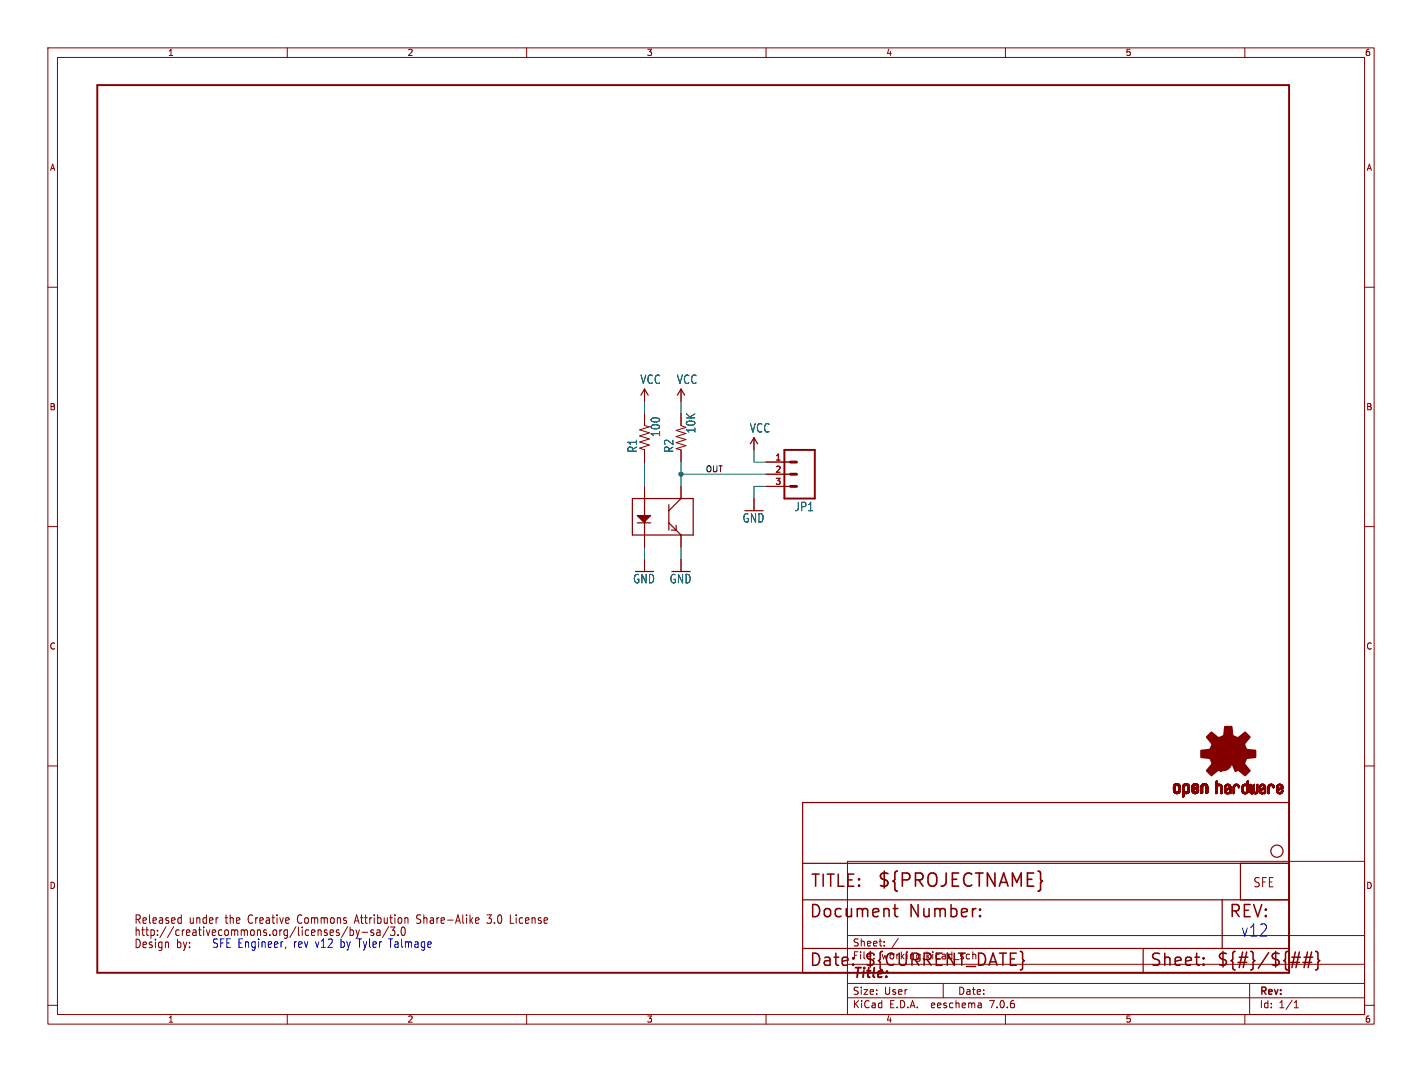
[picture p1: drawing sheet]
<svg xmlns="http://www.w3.org/2000/svg" width="297mm" height="224mm" viewBox="0 0 297 224" stroke-linecap="round" stroke-linejoin="round" font-family="sans-serif">
<defs><g id="words">
<text font-size="3.8" fill="#840000" x="183.1" y="185.7">${PROJECTNAME}</text>
<g font-size="3.5" fill="#840000">
<text x="169.2" y="185.7">TITLE:</text>
<text x="168.9" y="192.1">Document</text>
<text x="189.9" y="192.1">Number:</text>
<text x="256.5" y="192.1">REV:</text>
<text x="168.9" y="202.2">Date:</text>
<text x="180.3" y="202.2">${CURRENT_DATE}</text>
<text x="240" y="202.2">Sheet:</text>
<text x="254" y="202.2">${#}/${##}</text>
</g>
<text font-size="3.5" fill="#0000c2" x="259.1" y="195.8">v12</text>
<text font-size="2.8" fill="#840000" x="178" y="204.8">Title:</text>
<text font-size="2.7" fill="#840000" x="261.6" y="185.6">SFE</text>
<g font-size="2.5" fill="#006464">
<text x="133.7" y="80.4">VCC</text>
<text x="141.3" y="80.4">VCC</text>
<text x="133.2" y="94.7" transform="rotate(-90 133.2 94.7)">R1</text>
<text x="138.1" y="91.4" transform="rotate(-90 138.1 91.4)">100</text>
<text x="140.9" y="94.7" transform="rotate(-90 140.9 94.7)">R2</text>
<text x="145.4" y="90.6" transform="rotate(-90 145.4 90.6)">10K</text>
<text x="156.5" y="90.6">VCC</text>
<text x="165.9" y="107">JP1</text>
<text x="155" y="109.4">GND</text>
<text x="132.1" y="122.1">GND</text>
<text x="139.8" y="122.1">GND</text>
</g>
<g font-size="2.5" fill="#840000">
<text x="27.9" y="195.8">http://creativecommons.org/licenses/by-sa/3.0</text>
<text x="27.9" y="193.2">Released</text>
<text x="39.5" y="193.2">under</text>
<text x="47.3" y="193.2">the</text>
<text x="52.2" y="193.2">Creative</text>
<text x="62.8" y="193.2">Commons</text>
<text x="75" y="193.2">Attribution</text>
<text x="88.2" y="193.2">Share-Alike</text>
<text x="103.2" y="193.2">3.0</text>
<text x="108.2" y="193.2">License</text>
<text x="27.9" y="198.3">Design</text>
<text x="36.8" y="198.3">by:</text>
</g>
<g font-size="2.5" fill="#0000c2">
<text x="44.2" y="198.1">SFE Engineer,</text>
<text x="61.3" y="198.1">rev</text>
<text x="66" y="198.1">v12</text>
<text x="71.4" y="198.1">by Tyler</text>
<text x="81.8" y="198.1">Talmage</text>
</g>
<g font-size="2.1" fill="#840000">
<text x="178" y="197.9">Sheet:</text>
<text x="178" y="200.6">File:</text>
<text x="184.1" y="200.6">working.kicad_sch</text>
<text x="178" y="208">Size:</text>
<text x="184.7" y="208">User</text>
<text x="200" y="208">Date:</text>
<text x="263" y="208.2">Rev:</text>
<text x="178" y="210.8">KiCad</text>
<text x="185.7" y="210.8">E.D.A.</text>
<text x="194.6" y="210.8">eeschema</text>
<text x="207" y="210.8">7.0.6</text>
<text x="263" y="210.8">Id:</text>
<text x="267.1" y="210.8">1/1</text>
</g>
<g font-size="1.8" fill="#840000">
<text x="35" y="11.9">1</text>
<text x="85" y="11.9">2</text>
<text x="135" y="11.9">3</text>
<text x="185" y="11.9">4</text>
<text x="235" y="11.9">5</text>
<text x="285" y="11.9">6</text>
<text x="10.3" y="35.9">A</text>
<text x="285.3" y="35.9">A</text>
<text x="10.3" y="85.9">B</text>
<text x="285.3" y="85.9">B</text>
<text x="10.3" y="135.9">C</text>
<text x="285.3" y="135.9">C</text>
<text x="10.3" y="185.9">D</text>
<text x="285.3" y="185.9">D</text>
<text x="35" y="213.8">1</text>
<text x="85" y="213.8">2</text>
<text x="135" y="213.8">3</text>
<text x="185" y="213.8">4</text>
<text x="235" y="213.8">5</text>
<text x="285" y="213.8">6</text>
</g>
<g font-size="1.8" fill="#a90000">
<text x="161.9" y="96.3">1</text>
<text x="161.9" y="98.8">2</text>
<text x="161.9" y="101.3">3</text>
</g>
<text font-size="1.7" fill="#0f0f0f" x="147.3" y="98.7">OUT</text>
</g></defs>
<g fill="none" stroke="#840000" stroke-width=".21">
<path d="M10 10h277v203.9h-277zM12 12h273v199.9h-273zM60 10v2M110 10v2M160 10v2M210 10v2M260 10v2M10 60h2M285 60h2M134.6 81.3v2.5M134.6 86.4v2.5l1 .3-2 .6 2 .6-2 .7 2 .6-2 .6 2 .7-2 .6 1 .4v2.5M142.2 81.3v2.5"/>
<path d="M142.2 86.4v2.5l1.1 .4-2.1 .6 2.1 .7-2.1 .6 2.1 .6-2.1 .7 2.1 .6-2.1 .6 1 .3v2.5M157.5 91.4v2.6M160 96.5h5.1M160 99.1h5.1M10 110h2M134.6 101.6v2.5M134.6 111.8v2.5M134.6 116.8v2.6M142.2 101.6v2.5M142.2 111.8v2.5M142.2 116.8v2.6M157.5 104.1v2.6"/>
<path d="M160 101.6h5.1M285 110h2M10 160h2M285 160h2M177 179.9h108v32h-108zM37.4 191.7l.5 .1M37.9 191.1v1.8M37.9 192.8l-.5 .1M72.6 193.6l-1.3 2.2M73.1 194.3l.5-.1 .2 .4-.1 .7h-.6M73.1 193.6v1.8M74.1 192.4h.8"/>
<path d="M74.3 194.2l.4 1.2M74.5 191.1l-.5 1.8M74.7 195.4l-.1 .4M75.1 194.2l-.4 1.2M75.6 194.7h1.2M78 194.3l-.3-.1-.3 .3 .1 .2 .5 .2v.4h-.6M78.7 194.3h.6l.1 1.1M79.4 194.7h-.5l-.2 .3 .2 .4 .5-.1M81.2 193.6l-1.3 2.2M82.5 193.6l-.5 .7 .4 .2v.8l-.2 .1h-.4l-.3-.1M83.1 195.3v.1M83.8 194v.7l.1 .6 .2 .1 .3-.1 .2-.2v-1.1"/>
<path d="M87 192.8l.6 .1M87.7 191.1h-.4l-.3 .3 .2 .5 .4 .1M99.8 191.7l.2 .4-.7 .2M100 192.8l-.2 .1M101.7 192.7l.2 .2 .6-.1M101.7 191.1h.9l-.5 .7 .4 .1M106.6 192.9h.7M177 195.4h108M184.7 197.5v.1M184.7 196.7v.1M187.6 196l-1.3 2M10 210h2"/>
<path d="M60 211.9v2M110 211.9v2M160 211.9v2M177 208.4h108M177 205.4h108M177 201.4h108M197 205.4v3M204.9 209.6l.1 .9M205 210.4l-.2 .1M205 209.9h-.2M210 211.9v2M260 211.9v2"/>
<path d="M261 205.4v6.5M270.3 210.5h.9M270.3 209.4l.4-.4v1.5M285 210h2"/>
</g>
<g fill="none" stroke="#840000" stroke-width=".25">
<path d="M133.9 82.6l.7-1.3 .8 1.3M141.5 82.6l.7-1.3 .8 1.3M156.7 92.7l.8-1.3 .7 1.3M132.1 104.1h12.7v7.7h-12.7zM133.1 109.2h2.8M134.6 104.1v7.7M139.7 109.2l2.5 2.6M139.7 105.4v5.3M141.2 109.7v1h-1M142.2 104.1l-2.5 2.6M167.6 167.6h101.6v35.6h-101.6zM167.6 198.1h101.6"/>
<path d="M167.6 180.3h101.6M167.6 188h101.6M238.8 198.1v5.1M255.3 188v10.1M259.1 180.3v7.7"/>
<circle cx="266.7" cy="177.8" r="1.27"/>
</g>
<path d="M133.1 107.7h2.8l-1 1-.3 .5z" fill="#840000" stroke="#840000" stroke-width=".25"/>
<path d="M20.3 17.8h248.9v185.4h-248.9zM163.8 94h6.4v10.1h-6.4z" fill="none" stroke="#840000" stroke-width=".41"/>
<g fill="none" stroke="#840000" stroke-width=".32">
<path d="M186.5 189.8h1M186.9 188.9v2.2l.1 .3 .5 .1M204.7 191.2l.1 .2-.1 .1M204.7 191.2l-.1 .2 .1 .1M204.7 189.9v.2M204.7 191.2v.3M204.7 189.9l.1 .1-.1 .1M204.7 189.9l-.1 .1 .1 .1M269.8 199.9h1.8M271.4 198.9l-.7 3.2M272.4 199.9h1.8M273.1 198.9l-.7 3.2"/>
<path d="M273.9 198.9l-.7 3.2M274.8 198.7l.3 .2 .2 .2v1.2l.3 .4-.3 .3v1.2l-.2 .3-.3 .1M178.2 201.4l.1 .1-.1 .1M251.4 201.4l.1 .1-.1 .1M251.4 201.4l-.1 .1 .1 .1M251.4 200.1v.2M251.4 201.4v.2M251.4 200.1l.1 .1-.1 .1M251.4 200.1l-.1 .1 .1 .1M269.6 201h1.8M272.1 201h1.8"/>
</g>
<g fill="#840000" stroke="#840000" stroke-width=".21">
<path d="M245.1 165.1h.4z"/>
<path d="M245.1 165l.4 .1z"/>
<path d="M245.1 165h.4z"/>
<path d="M245.1 164.9l.4 .1z"/>
<path d="M245.1 164.9h.4z"/>
<path d="M245.1 164.8l.4 .1z"/>
<path d="M245.1 164.8h.4z"/>
<path d="M245.1 164.7l.4 .1z"/>
<path d="M245.1 164.7h.4z"/>
<path d="M245.1 164.6l.4 .1z"/>
<path d="M245.1 164.6h.4z"/>
<path d="M245.1 164.5l.4 .1z"/>
<path d="M245.1 164.5h.4z"/>
<path d="M245.1 164.4l.4 .1z"/>
<path d="M245.1 164.4h.4z"/>
<path d="M245.1 164.3l.4 .1z"/>
<path d="M245.1 165.2h.4z"/>
<path d="M245.1 165.1l.4 .1z"/>
<path d="M245.1 164.3h.4z"/>
<path d="M245.1 165.3h.5z"/>
<path d="M245.1 165.3h.4z"/>
<path d="M245.1 165.2l.4 .1z"/>
<path d="M245.1 164.2l.4 .1z"/>
<path d="M245.1 164.2h.4z"/>
<path d="M245.1 164.2h.5z"/>
<path d="M245.1 164.1l.5 .1z"/>
<path d="M245.1 164.1h.5z"/>
<path d="M245.1 165.4h.6z"/>
<path d="M245.1 165.3l.5 .1z"/>
<path d="M245.1 164.1h.6z"/>
<path d="M245.2 165.4h.5z"/>
<path d="M245.2 164.1h.5z"/>
<path d="M245.2 165.4h1.3z"/>
<path d="M245.2 165.4h.6z"/>
<path d="M245.2 164l1.2 .1z"/>
<path d="M245.2 165.4h1.2z"/>
<path d="M245.2 164h1.2z"/>
<path d="M245.2 165.5h1.2z"/>
<path d="M245.2 165.4l1.2 .1z"/>
<path d="M245.2 163.9l1.2 .1z"/>
<path d="M245.2 163.9h1.2z"/>
<path d="M245.3 165.5l1.1 .1z"/>
<path d="M245.3 165.6h1.1z"/>
<path d="M245.3 163.9h1.1z"/>
<path d="M245.3 165.6h1z"/>
<path d="M245.3 163.9h1z"/>
<path d="M245.3 163.8l1 .1z"/>
<path d="M245.3 163.8h1z"/>
<path d="M245.4 165.6l.9 .1z"/>
<path d="M245.4 163.8h.9z"/>
<path d="M245.4 165.7h.8z"/>
<path d="M245.4 163.8h.8z"/>
<path d="M245.4 163.7l.8 .1z"/>
<path d="M245.5 163.7h.7z"/>
<path d="M245.5 165.7h.7z"/>
<path d="M245.5 165.7h.6z"/>
<path d="M245.5 163.7h.6z"/>
<path d="M245.5 165.7l.6 .1z"/>
<path d="M245.6 163.7h.4z"/>
<path d="M245.6 165.8h.4z"/>
<path d="M245.7 163.7h.3z"/>
<path d="M245.7 165.8h.2z"/>
<path d="M245.7 163.7h.2z"/>
<path d="M245.9 164.1h.6z"/>
<path d="M245.9 165.4h.6z"/>
<path d="M246 165.4h.5z"/>
<path d="M246 164.1h.5z"/>
<path d="M246 165.3l.5 .1z"/>
<path d="M246 165.3h.5z"/>
<path d="M246 164.1l.5 .1z"/>
<path d="M246.1 165.3h.4z"/>
<path d="M246.1 164.2h.4z"/>
<path d="M246.1 165.2l.4 .1z"/>
<path d="M246.1 165.2h.4z"/>
<path d="M246.1 164.3h.4z"/>
<path d="M246.1 164.2l.4 .1z"/>
<path d="M246.1 165.1l.4 .1z"/>
<path d="M246.1 165.1h.4z"/>
<path d="M246.1 165l.4 .1z"/>
<path d="M246.1 165h.4z"/>
<path d="M246.1 164.9l.4 .1z"/>
<path d="M246.1 164.9h.4z"/>
<path d="M246.1 164.8l.4 .1z"/>
<path d="M246.1 164.8h.4z"/>
<path d="M246.1 164.7l.4 .1z"/>
<path d="M246.1 164.7h.4z"/>
<path d="M246.1 164.6l.4 .1z"/>
<path d="M246.1 164.6h.4z"/>
<path d="M246.1 164.5l.4 .1z"/>
<path d="M246.1 164.5h.4z"/>
<path d="M246.1 164.4l.4 .1z"/>
<path d="M246.1 164.4h.4z"/>
<path d="M246.1 164.3l.4 .1z"/>
<path d="M247 166.4h.2z"/>
<path d="M247 166.4h.3z"/>
<path d="M247 166.4h.4z"/>
<path d="M247 166.3l.4 .1z"/>
<path d="M247 166.3h.4z"/>
<path d="M247 166.2l.4 .1z"/>
<path d="M247 166.2h.4z"/>
<path d="M247 166.1l.4 .1z"/>
<path d="M247 166.1h.4z"/>
<path d="M247 166l.4 .1z"/>
<path d="M247 166h.4z"/>
<path d="M247 165.9l.4 .1z"/>
<path d="M247 165.9h.4z"/>
<path d="M247 165.8l.4 .1z"/>
<path d="M247 165.8h.4z"/>
<path d="M247 165.7l.4 .1z"/>
<path d="M247 165.7h1z"/>
<path d="M247 165.7h1.1z"/>
<path d="M247 165.7h1.2z"/>
<path d="M247 165.6l1.2 .1z"/>
<path d="M247 165.6h1.2z"/>
<path d="M247 165.6h1.3z"/>
<path d="M247 165.5l1.3 .1z"/>
<path d="M247 165.5h1.3z"/>
<path d="M247 165.4l1.3 .1z"/>
<path d="M247 165.4h1.4z"/>
<path d="M247 165.4h.7z"/>
<path d="M247 165.4h.6z"/>
<path d="M247 165.3l.6 .1z"/>
<path d="M247 165.3h.5z"/>
<path d="M247 165.2l.5 .1z"/>
<path d="M247 165.2h.4z"/>
<path d="M247 165.1l.4 .1z"/>
<path d="M247 165.1h.4z"/>
<path d="M247 165l.4 .1z"/>
<path d="M247 165h.4z"/>
<path d="M247 164.9l.4 .1z"/>
<path d="M247 164.9h.4z"/>
<path d="M247 164.8l.4 .1z"/>
<path d="M247 164.8h.4z"/>
<path d="M247 164.7l.4 .1z"/>
<path d="M247 164.7h.4z"/>
<path d="M247 164.6l.4 .1z"/>
<path d="M247 164.6h.4z"/>
<path d="M247 164.5l.4 .1z"/>
<path d="M247 164.5h.4z"/>
<path d="M247 164.4l.4 .1z"/>
<path d="M247 164.4h.4z"/>
<path d="M247 164.3l.4 .1z"/>
<path d="M247 164.3h.4z"/>
<path d="M247 164.2l.4 .1z"/>
<path d="M247 166.5h.2z"/>
<path d="M247 166.4l.2 .1z"/>
<path d="M247 164.2h.4z"/>
<path d="M247 164.2h.5z"/>
<path d="M247 166.5h.1z"/>
<path d="M247 164.1l.5 .1z"/>
<path d="M247 164.1h.5z"/>
<path d="M247 164.1h.6z"/>
<path d="M247.1 164.1h.5z"/>
<path d="M247.1 164l1.3 .1z"/>
<path d="M247.1 164h1.3z"/>
<path d="M247.1 164h1.2z"/>
<path d="M247.1 163.9l1.2 .1z"/>
<path d="M247.1 163.9h1.2z"/>
<path d="M247.2 163.9h1.1z"/>
<path d="M247.2 163.9h1z"/>
<path d="M247.2 163.8l1 .1z"/>
<path d="M247.2 163.8h1z"/>
<path d="M247.3 163.8h.9z"/>
<path d="M247.3 163.8h.8z"/>
<path d="M247.4 163.8h.7z"/>
<path d="M247.4 163.7l.7 .1z"/>
<path d="M247.4 163.7h.7z"/>
<path d="M247.4 163.7h.6z"/>
<path d="M247.5 165.7l.5 .1z"/>
<path d="M247.5 163.7h.5z"/>
<path d="M247.5 165.8h.4z"/>
<path d="M247.5 163.7h.4z"/>
<path d="M247.6 165.8h.3z"/>
<path d="M247.6 163.7h.3z"/>
<path d="M247.6 163.7h.2z"/>
<path d="M247.6 165.8h.2z"/>
<path d="M247.8 164.1h.6z"/>
<path d="M247.8 165.4h.6z"/>
<path d="M247.9 165.4h.5z"/>
<path d="M247.9 164.1h.5z"/>
<path d="M247.9 165.3l.5 .1z"/>
<path d="M247.9 165.3h.5z"/>
<path d="M248 165.3h.4z"/>
<path d="M248 164.1l.4 .1z"/>
<path d="M248 164.2h.4z"/>
<path d="M248 165.2l.4 .1z"/>
<path d="M248 165.2h.4z"/>
<path d="M248 165.2h.5z"/>
<path d="M248 164.3h.5z"/>
<path d="M248 164.2l.4 .1z"/>
<path d="M248.1 165.2h.4z"/>
<path d="M248.1 164.3h.4z"/>
<path d="M248.1 165.1l.4 .1z"/>
<path d="M248.1 165.1h.4z"/>
<path d="M248.1 164.4h.4z"/>
<path d="M248.1 164.3l.4 .1z"/>
<path d="M248.1 165l.4 .1z"/>
<path d="M248.1 165h.4z"/>
<path d="M248.1 164.9l.4 .1z"/>
<path d="M248.1 164.9h.4z"/>
<path d="M248.1 164.8l.4 .1z"/>
<path d="M248.1 164.8h.4z"/>
<path d="M248.1 164.7l.4 .1z"/>
<path d="M248.1 164.7h.4z"/>
<path d="M248.1 164.6l.4 .1z"/>
<path d="M248.1 164.6h.4z"/>
<path d="M248.1 164.5l.4 .1z"/>
<path d="M248.1 164.5h.4z"/>
<path d="M248.1 164.4l.4 .1z"/>
<path d="M248.9 165.2h.4z"/>
<path d="M248.9 165.1l.4 .1z"/>
<path d="M248.9 165.1h.4z"/>
<path d="M248.9 165.1h.5z"/>
<path d="M248.9 165l.5 .1z"/>
<path d="M248.9 165h.5z"/>
<path d="M248.9 165h.6z"/>
<path d="M248.9 165h.7z"/>
<path d="M248.9 164.9l.7 .1z"/>
<path d="M248.9 164.9h.7z"/>
<path d="M248.9 164.9h.8z"/>
<path d="M248.9 164.9h.9z"/>
<path d="M248.9 164.8l.9 .1z"/>
<path d="M248.9 164.8h.9z"/>
<path d="M248.9 164.8h1z"/>
<path d="M248.9 164.8h1.1z"/>
<path d="M248.9 164.7l1.1 .1z"/>
<path d="M248.9 164.7h1.2z"/>
<path d="M248.9 164.7h1.3z"/>
<path d="M248.9 164.6l1.3 .1z"/>
<path d="M248.9 164.6h1.4z"/>
<path d="M248.9 164.6h.4z"/>
<path d="M248.9 164.5l.4 .1z"/>
<path d="M248.9 164.5h.4z"/>
<path d="M248.9 164.4l.4 .1z"/>
<path d="M248.9 164.4h.4z"/>
<path d="M248.9 164.3l.4 .1z"/>
<path d="M248.9 164.3h.4z"/>
<path d="M248.9 164.2l.4 .1z"/>
<path d="M248.9 165.3h.5z"/>
<path d="M248.9 165.2l.4 .1z"/>
<path d="M248.9 164.2h.4z"/>
<path d="M248.9 164.2h.5z"/>
<path d="M248.9 164.1l.5 .1z"/>
<path d="M248.9 164.1h.5z"/>
<path d="M249 165.3l.5 .1z"/>
<path d="M249 164.1h.4z"/>
<path d="M249 164.1h.5z"/>
<path d="M249 165.4h.5z"/>
<path d="M249 165.4h1.3z"/>
<path d="M249 165.4h.6z"/>
<path d="M249 164.1h.6z"/>
<path d="M249 164l1.3 .1z"/>
<path d="M249 164h1.3z"/>
<path d="M249 165.5h1.2z"/>
<path d="M249 165.4l1.2 .1z"/>
<path d="M249 164h1.2z"/>
<path d="M249.1 165.5h1.1z"/>
<path d="M249.1 164h1.1z"/>
<path d="M249.1 163.9l1.1 .1z"/>
<path d="M249.1 165.5l1.1 .1z"/>
<path d="M249.1 163.9h1.1z"/>
<path d="M249.1 165.6h1.1z"/>
<path d="M249.1 165.6h1z"/>
<path d="M249.1 163.9h1z"/>
<path d="M249.2 165.6h.9z"/>
<path d="M249.2 163.8l.9 .1z"/>
<path d="M249.2 163.8h.9z"/>
<path d="M249.2 165.6l.9 .1z"/>
<path d="M249.2 165.7h.9z"/>
<path d="M249.2 165.7h.8z"/>
<path d="M249.2 163.8h.8z"/>
<path d="M249.3 165.7h.7z"/>
<path d="M249.3 163.8h.7z"/>
<path d="M249.3 163.7l.7 .1z"/>
<path d="M249.3 163.7h.7z"/>
<path d="M249.3 163.7h.6z"/>
<path d="M249.3 165.7h.6z"/>
<path d="M249.4 163.7h.5z"/>
<path d="M249.4 165.7l.5 .1z"/>
<path d="M249.4 164.6h.9z"/>
<path d="M249.4 163.7h.4z"/>
<path d="M249.4 165.8h.4z"/>
<path d="M249.5 163.7h.3z"/>
<path d="M249.5 165.8h.3z"/>
<path d="M249.5 164.6h.8z"/>
<path d="M249.5 165.8h.2z"/>
<path d="M249.5 164.5l.8 .1z"/>
<path d="M249.5 163.7h.2z"/>
<path d="M249.5 164.5h.8z"/>
<path d="M249.6 164.5h.7z"/>
<path d="M249.7 164.5h.6z"/>
<path d="M249.7 164.1h.6z"/>
<path d="M249.7 165.4h.6z"/>
<path d="M249.8 165.4h.5z"/>
<path d="M249.8 164.4l.5 .1z"/>
<path d="M249.8 164.4h.5z"/>
<path d="M249.8 164.1h.5z"/>
<path d="M249.8 165.3l.5 .1z"/>
<path d="M249.8 165.3h.5z"/>
<path d="M249.9 165.3h.4z"/>
<path d="M249.9 164.1l.4 .1z"/>
<path d="M249.9 164.4h.4z"/>
<path d="M249.9 164.2h.4z"/>
<path d="M249.9 165.2l.4 .1z"/>
<path d="M249.9 165.2h.4z"/>
<path d="M249.9 164.3l.4 .1z"/>
<path d="M249.9 164.3h.4z"/>
<path d="M249.9 164.2l.4 .1z"/>
<path d="M250 165.2h.3z"/>
<path d="M250 165.1l.3 .1z"/>
<path d="M250 165.1h.3z"/>
<path d="M250 165l.3 .1z"/>
<path d="M250 165h.3z"/>
<path d="M250.1 165h.2z"/>
<path d="M250.1 164.9l.2 .1z"/>
<path d="M250.1 164.9h.2z"/>
<path d="M250.2 164.9h.1z"/>
<path d="M250.8 165.7h.3z"/>
<path d="M250.8 165.7h.4z"/>
<path d="M250.8 165.6l.4 .1z"/>
<path d="M250.8 165.6h.4z"/>
<path d="M250.8 165.5l.4 .1z"/>
<path d="M250.8 165.5h.4z"/>
<path d="M250.8 165.4l.4 .1z"/>
<path d="M250.8 165.4h.4z"/>
<path d="M250.8 165.3l.4 .1z"/>
<path d="M250.8 165.3h.4z"/>
<path d="M250.8 165.2l.4 .1z"/>
<path d="M250.8 165.2h.4z"/>
<path d="M250.8 165.1l.4 .1z"/>
<path d="M250.8 165.1h.4z"/>
<path d="M250.8 165l.4 .1z"/>
<path d="M250.8 165h.4z"/>
<path d="M250.8 164.9l.4 .1z"/>
<path d="M250.8 164.9h.4z"/>
<path d="M250.8 164.8l.4 .1z"/>
<path d="M250.8 164.8h.4z"/>
<path d="M250.8 164.7l.4 .1z"/>
<path d="M250.8 164.7h.4z"/>
<path d="M250.8 164.6l.4 .1z"/>
<path d="M250.8 164.6h.4z"/>
<path d="M250.8 164.5l.4 .1z"/>
<path d="M250.8 164.5h.4z"/>
<path d="M250.8 164.4l.4 .1z"/>
<path d="M250.8 164.4h.4z"/>
<path d="M250.8 164.3l.4 .1z"/>
<path d="M250.8 164.3h.4z"/>
<path d="M250.8 165.7h.2z"/>
<path d="M250.8 164.2l.5 .1z"/>
<path d="M250.8 165.7l.2 .1z"/>
<path d="M250.8 164.2h.5z"/>
<path d="M250.9 164.2h.4z"/>
<path d="M250.9 164.1l.4 .1z"/>
<path d="M250.9 164.1h.4z"/>
<path d="M250.9 164.1h.5z"/>
<path d="M250.9 164.1h.6z"/>
<path d="M250.9 164l1.3 .1z"/>
<path d="M250.9 164h1.3z"/>
<path d="M250.9 164h1.2z"/>
<path d="M251 164h1.1z"/>
<path d="M251 163.9l1.1 .1z"/>
<path d="M251 163.9h1.1z"/>
<path d="M251 163.8l1.1 .1z"/>
<path d="M251.1 163.8h.9z"/>
<path d="M251.1 163.8h.8z"/>
<path d="M251.2 163.8h.7z"/>
<path d="M251.2 163.7l.7 .1z"/>
<path d="M251.2 163.7h.7z"/>
<path d="M251.2 163.7h.6z"/>
<path d="M251.3 163.7h.5z"/>
<path d="M251.4 163.7h.3z"/>
<path d="M251.5 163.7h.2z"/>
<path d="M251.6 164.1h.6z"/>
<path d="M251.7 164.1h.5z"/>
<path d="M251.8 164.1h.4z"/>
<path d="M251.8 164.1l.4 .1z"/>
<path d="M251.8 164.2h.4z"/>
<path d="M251.8 164.2h.5z"/>
<path d="M251.9 164.2l.4 .1z"/>
<path d="M251.9 164.3h.4z"/>
<path d="M251.9 165.7h.3z"/>
<path d="M251.9 165.7h.4z"/>
<path d="M251.9 165.6l.4 .1z"/>
<path d="M251.9 165.6h.4z"/>
<path d="M251.9 165.5l.4 .1z"/>
<path d="M251.9 165.5h.4z"/>
<path d="M251.9 165.4l.4 .1z"/>
<path d="M251.9 165.4h.4z"/>
<path d="M251.9 165.3l.4 .1z"/>
<path d="M251.9 165.3h.4z"/>
<path d="M251.9 165.2l.4 .1z"/>
<path d="M251.9 165.2h.4z"/>
<path d="M251.9 165.1l.4 .1z"/>
<path d="M251.9 165.1h.4z"/>
<path d="M251.9 165l.4 .1z"/>
<path d="M251.9 165h.4z"/>
<path d="M251.9 164.9l.4 .1z"/>
<path d="M251.9 164.9h.4z"/>
<path d="M251.9 164.8l.4 .1z"/>
<path d="M251.9 164.8h.4z"/>
<path d="M251.9 164.7l.4 .1z"/>
<path d="M251.9 164.7h.4z"/>
<path d="M251.9 164.6l.4 .1z"/>
<path d="M251.9 164.6h.4z"/>
<path d="M251.9 164.5l.4 .1z"/>
<path d="M251.9 164.5h.4z"/>
<path d="M251.9 164.4l.4 .1z"/>
<path d="M251.9 164.4h.4z"/>
<path d="M251.9 164.3l.4 .1z"/>
<path d="M251.9 165.7h.2z"/>
<path d="M251.9 165.7l.2 .1z"/>
<path d="M253.9 165.8h.2z"/>
<path d="M253.9 165.7l.2 .1z"/>
<path d="M253.9 163.3h.3z"/>
<path d="M253.9 165.7h.3z"/>
<path d="M253.9 165.6l.3 .1z"/>
<path d="M253.9 165.6h.3z"/>
<path d="M253.9 165.5l.3 .1z"/>
<path d="M253.9 165.5h.3z"/>
<path d="M253.9 165.4l.3 .1z"/>
<path d="M253.9 165.4h.3z"/>
<path d="M253.9 165.3l.3 .1z"/>
<path d="M253.9 165.3h.3z"/>
<path d="M253.9 165.2l.3 .1z"/>
<path d="M253.9 165.2h.3z"/>
<path d="M253.9 165.1l.3 .1z"/>
<path d="M253.9 165.1h.3z"/>
<path d="M253.9 165l.3 .1z"/>
<path d="M253.9 165h.3z"/>
<path d="M253.9 164.9l.3 .1z"/>
<path d="M253.9 164.9h.3z"/>
<path d="M253.9 164.8l.3 .1z"/>
<path d="M253.9 164.8h.3z"/>
<path d="M253.9 164.7l.3 .1z"/>
<path d="M253.9 164.7h.3z"/>
<path d="M253.9 164.6l.3 .1z"/>
<path d="M253.9 164.6h.3z"/>
<path d="M253.9 164.5l.3 .1z"/>
<path d="M253.9 164.5h.3z"/>
<path d="M253.9 164.4l.3 .1z"/>
<path d="M253.9 164.4h.3z"/>
<path d="M253.9 164.3l.3 .1z"/>
<path d="M253.9 164.3h.3z"/>
<path d="M253.9 164.3h.4z"/>
<path d="M253.9 164.2l.4 .1z"/>
<path d="M253.9 164.2h.4z"/>
<path d="M253.9 164.2h.5z"/>
<path d="M253.9 164.1l.5 .1z"/>
<path d="M253.9 164.1h.5z"/>
<path d="M253.9 164.1h.6z"/>
<path d="M253.9 164.1h.7z"/>
<path d="M253.9 164.1h1.3z"/>
<path d="M253.9 164.1h1.2z"/>
<path d="M253.9 164l1.2 .1z"/>
<path d="M253.9 164h1.2z"/>
<path d="M253.9 164h1.1z"/>
<path d="M253.9 163.9l1.1 .1z"/>
<path d="M253.9 163.9h1.1z"/>
<path d="M253.9 163.9h1z"/>
<path d="M253.9 163.9h.3z"/>
<path d="M253.9 163.8l.3 .1z"/>
<path d="M253.9 163.8h.3z"/>
<path d="M253.9 163.7l.3 .1z"/>
<path d="M253.9 163.7h.3z"/>
<path d="M253.9 163.6l.3 .1z"/>
<path d="M253.9 163.6h.3z"/>
<path d="M253.9 163.5l.3 .1z"/>
<path d="M253.9 163.5h.3z"/>
<path d="M253.9 163.4l.3 .1z"/>
<path d="M253.9 163.4h.3z"/>
<path d="M253.9 163.3l.3 .1z"/>
<path d="M253.9 163.2l.3 .1z"/>
<path d="M254 163.2h.2z"/>
<path d="M254.1 163.1l.1 .1z"/>
<path d="M254.3 163.9h.6z"/>
<path d="M254.4 163.8l.5 .1z"/>
<path d="M254.4 163.8h.5z"/>
<path d="M254.4 163.8h.4z"/>
<path d="M254.7 164.1h.5z"/>
<path d="M254.8 164.1h.4z"/>
<path d="M254.8 164.1l.4 .1z"/>
<path d="M254.8 164.2h.4z"/>
<path d="M254.9 164.2h.3z"/>
<path d="M254.9 164.2h.4z"/>
<path d="M254.9 164.3h.4z"/>
<path d="M254.9 164.2l.4 .1z"/>
<path d="M255 164.3h.3z"/>
<path d="M255 164.4h.3z"/>
<path d="M255 164.3l.3 .1z"/>
<path d="M255 164.5h.3z"/>
<path d="M255 164.4l.3 .1z"/>
<path d="M255 165.8h.1z"/>
<path d="M255 165.8h.2z"/>
<path d="M255 165.7l.2 .1z"/>
<path d="M255 165.7h.2z"/>
<path d="M255 165.7h.3z"/>
<path d="M255 165.6l.3 .1z"/>
<path d="M255 165.6h.3z"/>
<path d="M255 165.5l.3 .1z"/>
<path d="M255 165.5h.3z"/>
<path d="M255 165.4l.3 .1z"/>
<path d="M255 165.4h.3z"/>
<path d="M255 165.3l.3 .1z"/>
<path d="M255 165.3h.3z"/>
<path d="M255 165.2l.3 .1z"/>
<path d="M255 165.2h.3z"/>
<path d="M255 165.1l.3 .1z"/>
<path d="M255 165.1h.3z"/>
<path d="M255 165l.3 .1z"/>
<path d="M255 165h.3z"/>
<path d="M255 164.9l.3 .1z"/>
<path d="M255 164.9h.3z"/>
<path d="M255 164.8l.3 .1z"/>
<path d="M255 164.8h.3z"/>
<path d="M255 164.7l.3 .1z"/>
<path d="M255 164.7h.3z"/>
<path d="M255 164.6l.3 .1z"/>
<path d="M255 164.6h.3z"/>
<path d="M255 164.5l.3 .1z"/>
<path d="M255.7 165.4h.4z"/>
<path d="M255.7 165.3l.4 .1z"/>
<path d="M255.7 165.3h.4z"/>
<path d="M255.7 165.3h.3z"/>
<path d="M255.7 165.2l.3 .1z"/>
<path d="M255.7 165.2h.3z"/>
<path d="M255.7 165.2h.4z"/>
<path d="M255.7 164.6h.2z"/>
<path d="M255.7 164.5l.3 .1z"/>
<path d="M255.7 164.5h.3z"/>
<path d="M255.7 164.4l.3 .1z"/>
<path d="M255.7 164.4h.3z"/>
<path d="M255.8 165.4h.3z"/>
<path d="M255.8 165.2h.3z"/>
<path d="M255.8 165.1l.3 .1z"/>
<path d="M255.8 165.1h.3z"/>
<path d="M255.8 164.6h.1z"/>
<path d="M255.8 164.4h.2z"/>
<path d="M255.8 165.5h.3z"/>
<path d="M255.8 165.4l.3 .1z"/>
<path d="M255.8 165.1h.4z"/>
<path d="M255.8 164.4h.3z"/>
<path d="M255.8 164.3l.3 .1z"/>
<path d="M255.8 164.3h.3z"/>
<path d="M255.8 165.5h.4z"/>
<path d="M255.8 165l.5 .1z"/>
<path d="M255.8 165h.5z"/>
<path d="M255.8 164.2l.3 .1z"/>
<path d="M255.8 164.2h.3z"/>
<path d="M255.8 165.5l.8 .1z"/>
<path d="M255.8 165.5h.5z"/>
<path d="M255.8 164.2h.4z"/>
<path d="M255.8 165.6h.8z"/>
<path d="M255.8 165h.6z"/>
<path d="M255.8 164.1l.4 .1z"/>
<path d="M255.9 165.6h.7z"/>
<path d="M255.9 165h.6z"/>
<path d="M255.9 164.9l.6 .1z"/>
<path d="M255.9 164.1h.3z"/>
<path d="M255.9 164.1h.4z"/>
<path d="M255.9 164.9h.6z"/>
<path d="M255.9 164.1h.5z"/>
<path d="M255.9 165.6l.7 .1z"/>
<path d="M255.9 164.1h1.1z"/>
<path d="M255.9 165.7h.7z"/>
<path d="M255.9 164.9h.7z"/>
<path d="M255.9 164l1.1 .1z"/>
<path d="M255.9 164h1z"/>
<path d="M256 165.7h.6z"/>
<path d="M256 164.9h.7z"/>
<path d="M256 164h.9z"/>
<path d="M256 164.8l.7 .1z"/>
<path d="M256 163.9l.9 .1z"/>
<path d="M256 164.8h1.1z"/>
<path d="M256 163.9h.8z"/>
<path d="M256 165.7l.6 .1z"/>
<path d="M256.1 163.9h.7z"/>
<path d="M256.1 164.8h1z"/>
<path d="M256.1 165.8h.5z"/>
<path d="M256.1 163.9h.6z"/>
<path d="M256.2 165.8h.4z"/>
<path d="M256.2 164.8h.9z"/>
<path d="M256.2 163.8l.5 .1z"/>
<path d="M256.2 163.8h.5z"/>
<path d="M256.2 164.7l.9 .1z"/>
<path d="M256.2 163.8h.4z"/>
<path d="M256.3 164.7h.8z"/>
<path d="M256.4 165.5h.2z"/>
<path d="M256.4 164.7h.7z"/>
<path d="M256.4 163.8h.1z"/>
<path d="M256.4 164.6l.7 .1z"/>
<path d="M256.5 164.1h.5z"/>
<path d="M256.5 164.6h.6z"/>
<path d="M256.6 164.6h.5z"/>
<path d="M256.6 164.1h.4z"/>
<path d="M256.6 164.1l.4 .1z"/>
<path d="M256.6 164.2h.4z"/>
<path d="M256.7 164.2h.3z"/>
<path d="M256.7 164.6h.4z"/>
<path d="M256.7 164.2h.4z"/>
<path d="M256.7 164.5l.4 .1z"/>
<path d="M256.7 164.5h.4z"/>
<path d="M256.7 164.2l.4 .1z"/>
<path d="M256.8 164.5h.3z"/>
<path d="M256.8 164.3h.3z"/>
<path d="M256.8 164.8l.3 .1z"/>
<path d="M256.8 164.9h.3z"/>
<path d="M256.8 164.4h.3z"/>
<path d="M256.8 164.3l.3 .1z"/>
<path d="M256.8 165.8h.2z"/>
<path d="M256.8 165.7l.2 .1z"/>
<path d="M256.8 165.7h.3z"/>
<path d="M256.8 165.6l.3 .1z"/>
<path d="M256.8 165.6h.3z"/>
<path d="M256.8 165.5l.3 .1z"/>
<path d="M256.8 165.5h.3z"/>
<path d="M256.8 165.4l.3 .1z"/>
<path d="M256.8 165.4h.3z"/>
<path d="M256.8 165.3l.3 .1z"/>
<path d="M256.8 165.3h.3z"/>
<path d="M256.8 165.2l.3 .1z"/>
<path d="M256.8 165.2h.3z"/>
<path d="M256.8 165.1l.3 .1z"/>
<path d="M256.8 165.1h.3z"/>
<path d="M256.8 165l.3 .1z"/>
<path d="M256.8 165h.3z"/>
<path d="M256.8 164.9l.3 .1z"/>
<path d="M256.8 164.4l.3 .1z"/>
<path d="M257.6 165.8h.1z"/>
<path d="M257.6 165.7l.1 .1z"/>
<path d="M257.6 165.7h.2z"/>
<path d="M257.6 165.6l.3 .1z"/>
<path d="M257.6 165.6h.3z"/>
<path d="M257.6 165.5l.3 .1z"/>
<path d="M257.6 165.5h.3z"/>
<path d="M257.6 165.4l.3 .1z"/>
<path d="M257.6 165.4h.3z"/>
<path d="M257.6 165.3l.3 .1z"/>
<path d="M257.6 165.3h.3z"/>
<path d="M257.6 165.2l.3 .1z"/>
<path d="M257.6 165.2h.3z"/>
<path d="M257.6 165.1l.3 .1z"/>
<path d="M257.6 165.1h.3z"/>
<path d="M257.6 165l.3 .1z"/>
<path d="M257.6 165h.3z"/>
<path d="M257.6 164.9l.3 .1z"/>
<path d="M257.6 164.9h.3z"/>
<path d="M257.6 164.8l.3 .1z"/>
<path d="M257.6 164.8h.3z"/>
<path d="M257.6 164.7l.3 .1z"/>
<path d="M257.6 164.7h.3z"/>
<path d="M257.6 164.6l.3 .1z"/>
<path d="M257.6 164.6h.3z"/>
<path d="M257.6 164.5l.3 .1z"/>
<path d="M257.6 164.5h.3z"/>
<path d="M257.6 164.4l.3 .1z"/>
<path d="M257.6 164.4h.3z"/>
<path d="M257.6 164.3l.3 .1z"/>
<path d="M257.6 164.3h.3z"/>
<path d="M257.6 164.2l.3 .1z"/>
<path d="M257.6 164.2h.3z"/>
<path d="M257.6 164.2h.4z"/>
<path d="M257.6 164.1l.4 .1z"/>
<path d="M257.7 164.1h.4z"/>
<path d="M257.7 164.1h.5z"/>
<path d="M257.7 164.1h1.1z"/>
<path d="M257.7 164l1.1 .1z"/>
<path d="M257.7 164h1.1z"/>
<path d="M257.7 164h1z"/>
<path d="M257.8 164h.9z"/>
<path d="M257.8 163.9l.9 .1z"/>
<path d="M257.8 163.9h.9z"/>
<path d="M257.8 163.9h.8z"/>
<path d="M257.9 163.9h.7z"/>
<path d="M258 163.9h.5z"/>
<path d="M258 163.8l.5 .1z"/>
<path d="M258 163.8h.5z"/>
<path d="M258.1 163.8h.3z"/>
<path d="M258.2 163.8h.1z"/>
<path d="M258.3 164.1h.5z"/>
<path d="M258.4 164.1h.4z"/>
<path d="M258.5 164.1l.3 .1z"/>
<path d="M258.5 164.2h.3z"/>
<path d="M258.5 164.2h.4z"/>
<path d="M258.6 164.2l.3 .1z"/>
<path d="M258.6 164.2h.3z"/>
<path d="M258.6 164.3h.3z"/>
<path d="M258.6 164.3l.3 .1z"/>
<path d="M258.6 164.4h.3z"/>
<path d="M258.6 164.5h.3z"/>
<path d="M258.6 164.4l.3 .1z"/>
<path d="M258.7 164.5h.1z"/>
<path d="M258.7 164.5h.2z"/>
<path d="M258.7 164.5l.1 .1z"/>
<path d="M259.4 165.1h.3z"/>
<path d="M259.4 165l.3 .1z"/>
<path d="M259.4 165h.3z"/>
<path d="M259.4 164.9l.3 .1z"/>
<path d="M259.4 164.9h.3z"/>
<path d="M259.4 164.8l.3 .1z"/>
<path d="M259.4 164.8h.3z"/>
<path d="M259.4 164.7l.3 .1z"/>
<path d="M259.4 164.7h.3z"/>
<path d="M259.4 164.6l.3 .1z"/>
<path d="M259.4 164.6h.3z"/>
<path d="M259.4 164.5l.3 .1z"/>
<path d="M259.4 164.5h.3z"/>
<path d="M259.4 165.2h.3z"/>
<path d="M259.4 165.1l.3 .1z"/>
<path d="M259.4 164.4l.3 .1z"/>
<path d="M259.4 164.4h.3z"/>
<path d="M259.4 165.2l.3 .1z"/>
<path d="M259.4 165.3h.3z"/>
<path d="M259.4 164.3l.3 .1z"/>
<path d="M259.4 164.3h.3z"/>
<path d="M259.4 165.4h.3z"/>
<path d="M259.4 165.3l.3 .1z"/>
<path d="M259.4 165.4h.4z"/>
<path d="M259.4 164.2l.3 .1z"/>
<path d="M259.4 164.2h.3z"/>
<path d="M259.4 164.2h.4z"/>
<path d="M259.4 165.4l.4 .1z"/>
<path d="M259.4 165.5h.4z"/>
<path d="M259.5 165.5h.4z"/>
<path d="M259.5 164.1l.3 .1z"/>
<path d="M259.5 164.1h.4z"/>
<path d="M259.5 165.5h.5z"/>
<path d="M259.5 165.5l1.1 .1z"/>
<path d="M259.5 164.1h.5z"/>
<path d="M259.5 165.6h1.1z"/>
<path d="M259.5 164.1h1.2z"/>
<path d="M259.5 164l1.2 .1z"/>
<path d="M259.5 164h1.2z"/>
<path d="M259.6 165.6h.9z"/>
<path d="M259.6 164h1.1z"/>
<path d="M259.6 165.6l.9 .1z"/>
<path d="M259.6 165.7h.9z"/>
<path d="M259.6 163.9l1.1 .1z"/>
<path d="M259.6 163.9h1.1z"/>
<path d="M259.7 165.7h.8z"/>
<path d="M259.7 163.9h1z"/>
<path d="M259.7 165.7h.7z"/>
<path d="M259.7 165.7l.7 .1z"/>
<path d="M259.7 163.9h.7z"/>
<path d="M259.8 165.8h.6z"/>
<path d="M259.8 165.8h.5z"/>
<path d="M259.8 163.9h.5z"/>
<path d="M259.8 163.8l.5 .1z"/>
<path d="M259.8 163.8h.5z"/>
<path d="M259.9 163.8h.3z"/>
<path d="M260 163.8h.1z"/>
<path d="M260.1 164.1h.6z"/>
<path d="M260.1 165.5h.5z"/>
<path d="M260.2 165.5h.4z"/>
<path d="M260.2 164.1h.5z"/>
<path d="M260.3 165.5h.4z"/>
<path d="M260.3 164.1l.4 .1z"/>
<path d="M260.3 165.4l.4 .1z"/>
<path d="M260.3 164.2h.4z"/>
<path d="M260.3 165.4h.4z"/>
<path d="M260.4 165.4h.3z"/>
<path d="M260.4 164.2l.3 .1z"/>
<path d="M260.4 164.2h.3z"/>
<path d="M260.4 164.3h.3z"/>
<path d="M260.4 165.3l.3 .1z"/>
<path d="M260.4 165.3h.3z"/>
<path d="M260.4 163.9h.3z"/>
<path d="M260.4 163.8l.3 .1z"/>
<path d="M260.4 165.2l.3 .1z"/>
<path d="M260.4 165.2h.3z"/>
<path d="M260.4 165.1h.3z"/>
<path d="M260.4 165l.3 .1z"/>
<path d="M260.4 165h.3z"/>
<path d="M260.4 164.9l.3 .1z"/>
<path d="M260.4 164.9h.3z"/>
<path d="M260.4 164.8h.3z"/>
<path d="M260.4 164.7l.3 .1z"/>
<path d="M260.4 164.7h.3z"/>
<path d="M260.4 164.6h.3z"/>
<path d="M260.4 164.5h.3z"/>
<path d="M260.4 164.4l.3 .1z"/>
<path d="M260.4 164.4h.3z"/>
<path d="M260.4 164.3l.3 .1z"/>
<path d="M260.4 163.8h.3z"/>
<path d="M260.4 163.7l.3 .1z"/>
<path d="M260.4 163.7h.3z"/>
<path d="M260.4 163.6l.3 .1z"/>
<path d="M260.4 163.6h.3z"/>
<path d="M260.4 163.5h.3z"/>
<path d="M260.4 163.4h.3z"/>
<path d="M260.4 163.3h.3z"/>
<path d="M260.4 165.1l.3 .1z"/>
<path d="M260.4 164.8l.3 .1z"/>
<path d="M260.4 164.6l.3 .1z"/>
<path d="M260.4 164.5l.3 .1z"/>
<path d="M260.4 163.5l.3 .1z"/>
<path d="M260.4 163.4l.3 .1z"/>
<path d="M260.4 163.3l.3 .1z"/>
<path d="M260.4 163.2l.3 .1z"/>
<path d="M260.4 163.2h.3z"/>
<path d="M260.5 163.2h.2z"/>
<path d="M260.6 163.2h.1z"/>
<path d="M260.6 163.1l.1 .1z"/>
<path d="M261 165.3h.3z"/>
<path d="M261 165.2l.3 .1z"/>
<path d="M261 165.2h.3z"/>
<path d="M261 165.1l.3 .1z"/>
<path d="M261 165.1h.3z"/>
<path d="M261 165l.3 .1z"/>
<path d="M261 165h.3z"/>
<path d="M261 164.9l.3 .1z"/>
<path d="M261 164.9h.3z"/>
<path d="M261 164.8l.3 .1z"/>
<path d="M261 164.8h.3z"/>
<path d="M261 164.7l.3 .1z"/>
<path d="M261 164.7h.3z"/>
<path d="M261 164.6l.3 .1z"/>
<path d="M261 164.6h.3z"/>
<path d="M261 164.5l.3 .1z"/>
<path d="M261 164.5h.3z"/>
<path d="M261 164.4l.3 .1z"/>
<path d="M261 164.4h.3z"/>
<path d="M261 164.3l.3 .1z"/>
<path d="M261 164.3h.3z"/>
<path d="M261 164.2l.3 .1z"/>
<path d="M261 164.2h.3z"/>
<path d="M261 164.1l.3 .1z"/>
<path d="M261 164.1h.3z"/>
<path d="M261 164l.3 .1z"/>
<path d="M261 164h.3z"/>
<path d="M261 165.5h.4z"/>
<path d="M261 165.4l.4 .1z"/>
<path d="M261 165.4h.3z"/>
<path d="M261 165.3l.3 .1z"/>
<path d="M261 163.9l.3 .1z"/>
<path d="M261 163.9h.3z"/>
<path d="M261.1 165.5h1.6z"/>
<path d="M261.1 165.5h.3z"/>
<path d="M261.1 163.9h.2z"/>
<path d="M261.1 165.6h1.6z"/>
<path d="M261.1 165.5l1.6 .1z"/>
<path d="M261.1 165.6h1.5z"/>
<path d="M261.1 165.6l1.5 .1z"/>
<path d="M261.1 165.7h1.5z"/>
<path d="M261.2 165.7h1.4z"/>
<path d="M261.2 163.9h.1z"/>
<path d="M261.2 165.7h1.3z"/>
<path d="M261.2 163.8l.1 .1z"/>
<path d="M261.2 165.7h.6z"/>
<path d="M261.2 165.7l.6 .1z"/>
<path d="M261.3 165.8h.5z"/>
<path d="M261.3 165.8h.4z"/>
<path d="M261.6 165.5h.6z"/>
<path d="M261.6 165.5h.5z"/>
<path d="M261.7 165.5h.4z"/>
<path d="M261.7 165.4l.4 .1z"/>
<path d="M261.7 165.4h.3z"/>
<path d="M261.7 165.3l.3 .1z"/>
<path d="M261.7 165.3h.3z"/>
<path d="M261.7 165.2h.3z"/>
<path d="M261.7 165.1l.3 .1z"/>
<path d="M261.7 165.1h.3z"/>
<path d="M261.7 165h.3z"/>
<path d="M261.7 164.9l.3 .1z"/>
<path d="M261.7 164.9h.3z"/>
<path d="M261.7 165.2l.3 .1z"/>
<path d="M261.7 165l.3 .1z"/>
<path d="M261.7 164.8l.3 .1z"/>
<path d="M261.7 164.8h.3z"/>
<path d="M261.7 164.7l.3 .1z"/>
<path d="M261.7 164.7h.3z"/>
<path d="M261.7 164.6l.3 .1z"/>
<path d="M261.7 164.6h.3z"/>
<path d="M261.7 164.5l.3 .1z"/>
<path d="M261.7 164.5h.3z"/>
<path d="M261.7 164.4l.3 .1z"/>
<path d="M261.7 164.4h.3z"/>
<path d="M261.7 164.3l.3 .1z"/>
<path d="M261.7 164.3h.3z"/>
<path d="M261.7 164.2l.3 .1z"/>
<path d="M261.7 164.2h.3z"/>
<path d="M261.7 164.1l.3 .1z"/>
<path d="M261.7 164.1h.3z"/>
<path d="M261.7 164l.3 .1z"/>
<path d="M261.7 164h.3z"/>
<path d="M261.7 163.9l.3 .1z"/>
<path d="M261.7 163.9h.3z"/>
<path d="M261.8 163.9h.2z"/>
<path d="M261.9 165.7h.6z"/>
<path d="M261.9 163.9h.1z"/>
<path d="M261.9 163.8l.1 .1z"/>
<path d="M261.9 163.8h.1z"/>
<path d="M261.9 165.7l.6 .1z"/>
<path d="M262 165.8h.5z"/>
<path d="M262 165.8h.4z"/>
<path d="M262.3 165.5h.4z"/>
<path d="M262.4 165.5h.3z"/>
<path d="M262.4 165.4l.3 .1z"/>
<path d="M262.4 165.4h.3z"/>
<path d="M262.4 165.3l.3 .1z"/>
<path d="M262.4 165.3h.3z"/>
<path d="M262.4 165.2l.3 .1z"/>
<path d="M262.4 165.2h.3z"/>
<path d="M262.4 165.1l.3 .1z"/>
<path d="M262.4 165.1h.3z"/>
<path d="M262.4 165l.3 .1z"/>
<path d="M262.4 165h.3z"/>
<path d="M262.4 164.9l.3 .1z"/>
<path d="M262.4 164.9h.3z"/>
<path d="M262.4 164.8l.3 .1z"/>
<path d="M262.4 164.8h.3z"/>
<path d="M262.4 164.7l.3 .1z"/>
<path d="M262.4 164.7h.3z"/>
<path d="M262.4 164.6l.3 .1z"/>
<path d="M262.4 164.6h.3z"/>
<path d="M262.4 164.5l.3 .1z"/>
<path d="M262.4 164.5h.3z"/>
<path d="M262.4 164.4l.3 .1z"/>
<path d="M262.4 164.4h.3z"/>
<path d="M262.4 164.3l.3 .1z"/>
<path d="M262.4 164.3h.3z"/>
<path d="M262.4 164.2l.3 .1z"/>
<path d="M262.4 164.2h.3z"/>
<path d="M262.4 164.1l.3 .1z"/>
<path d="M262.4 164.1h.3z"/>
<path d="M262.4 164l.3 .1z"/>
<path d="M262.4 164h.3z"/>
<path d="M262.4 163.9l.3 .1z"/>
<path d="M262.5 163.9h.2z"/>
<path d="M262.6 163.9h.1z"/>
<path d="M262.6 163.8l.1 .1z"/>
<path d="M263 165.4h.3z"/>
<path d="M263 165.3l.3 .1z"/>
<path d="M263 165.3h.3z"/>
<path d="M263 165.2l.3 .1z"/>
<path d="M263 165.2h.3z"/>
<path d="M263 165.4h.4z"/>
<path d="M263 165.1l.4 .1z"/>
<path d="M263 165.1h.4z"/>
<path d="M263 164.6h.1z"/>
<path d="M263 164.6h.2z"/>
<path d="M263 164.5l.2 .1z"/>
<path d="M263 164.5h.2z"/>
<path d="M263 164.5h.3z"/>
<path d="M263 164.4l.3 .1z"/>
<path d="M263 164.4h.3z"/>
<path d="M263 165.4l.4 .1z"/>
<path d="M263 164.3l.3 .1z"/>
<path d="M263 164.3h.3z"/>
<path d="M263 165.5h.4z"/>
<path d="M263 165.5h.5z"/>
<path d="M263 165.1h.5z"/>
<path d="M263 164.3h.4z"/>
<path d="M263.1 165.5h.7z"/>
<path d="M263.1 165.5h.4z"/>
<path d="M263.1 165l.4 .1z"/>
<path d="M263.1 165h.4z"/>
<path d="M263.1 164.3h.3z"/>
<path d="M263.1 164.2l.3 .1z"/>
<path d="M263.1 164.2h.3z"/>
<path d="M263.1 165.6h.7z"/>
<path d="M263.1 165.5l.7 .1z"/>
<path d="M263.1 165h.5z"/>
<path d="M263.1 165.6h.8z"/>
<path d="M263.1 164.2h.4z"/>
<path d="M263.1 165h.6z"/>
<path d="M263.1 164.1l.4 .1z"/>
<path d="M263.1 164.1h.4z"/>
<path d="M263.1 164.9l.6 .1z"/>
<path d="M263.1 164.9h.7z"/>
<path d="M263.1 164.1h.5z"/>
<path d="M263.2 165.6l.7 .1z"/>
<path d="M263.2 164.1h1z"/>
<path d="M263.2 165.7h.7z"/>
<path d="M263.2 164.9h.6z"/>
<path d="M263.2 164l1 .1z"/>
<path d="M263.2 164.9h.7z"/>
<path d="M263.2 164h1z"/>
<path d="M263.2 164.9h.8z"/>
<path d="M263.2 164.8l.8 .1z"/>
<path d="M263.2 164h.9z"/>
<path d="M263.3 165.7h.6z"/>
<path d="M263.3 164h.8z"/>
<path d="M263.3 164.8h.7z"/>
<path d="M263.3 163.9l.8 .1z"/>
<path d="M263.3 163.9h.8z"/>
<path d="M263.3 165.7l.6 .1z"/>
<path d="M263.3 165.8h.6z"/>
<path d="M263.3 164.8h1z"/>
<path d="M263.3 163.9h.7z"/>
<path d="M263.4 164.8h.9z"/>
<path d="M263.4 165.8h.5z"/>
<path d="M263.4 163.9h.6z"/>
<path d="M263.4 165.8h.4z"/>
<path d="M263.4 163.8l.6 .1z"/>
<path d="M263.4 163.8h.5z"/>
<path d="M263.5 163.8h.4z"/>
<path d="M263.5 164.7l.8 .1z"/>
<path d="M263.5 164.7h.8z"/>
<path d="M263.6 164.7h.7z"/>
<path d="M263.7 165.5h.1z"/>
<path d="M263.7 164.7h.6z"/>
<path d="M263.7 164.6l.6 .1z"/>
<path d="M263.7 164.1h.5z"/>
<path d="M263.7 164.6h.6z"/>
<path d="M263.8 164.1h.4z"/>
<path d="M263.8 164.6h.5z"/>
<path d="M263.8 164.1h.5z"/>
<path d="M263.9 164.1h.4z"/>
<path d="M263.9 164.6h.4z"/>
<path d="M263.9 164.1l.4 .1z"/>
<path d="M263.9 164.2h.4z"/>
<path d="M264 164.2h.3z"/>
<path d="M264 164.5l.3 .1z"/>
<path d="M264 164.5h.3z"/>
<path d="M264 164.2l.3 .1z"/>
<path d="M264 164.3h.3z"/>
<path d="M264 164.8h.3z"/>
<path d="M264.1 164.8l.2 .1z"/>
<path d="M264.1 164.5h.2z"/>
<path d="M264.1 164.3l.2 .1z"/>
<path d="M264.1 164.3h.2z"/>
<path d="M264.1 164.9h.2z"/>
<path d="M264.1 164.4h.2z"/>
<path d="M264.1 165.8h.1z"/>
<path d="M264.1 165.7l.2 .1z"/>
<path d="M264.1 165.7h.2z"/>
<path d="M264.1 165.6l.2 .1z"/>
<path d="M264.1 165.6h.2z"/>
<path d="M264.1 165.5l.2 .1z"/>
<path d="M264.1 165.5h.2z"/>
<path d="M264.1 165.4l.2 .1z"/>
<path d="M264.1 165.4h.2z"/>
<path d="M264.1 165.3l.2 .1z"/>
<path d="M264.1 165.3h.2z"/>
<path d="M264.1 165.2l.2 .1z"/>
<path d="M264.1 165.2h.2z"/>
<path d="M264.1 165.1l.2 .1z"/>
<path d="M264.1 165.1h.2z"/>
<path d="M264.1 165l.2 .1z"/>
<path d="M264.1 165h.2z"/>
<path d="M264.1 164.9l.2 .1z"/>
<path d="M264.1 164.4l.2 .1z"/>
<path d="M264.8 165.8h.1z"/>
<path d="M264.8 165.8h.2z"/>
<path d="M264.8 165.7l.2 .1z"/>
<path d="M264.8 165.7h.2z"/>
<path d="M264.8 165.7h.3z"/>
<path d="M264.8 165.6l.3 .1z"/>
<path d="M264.8 165.6h.3z"/>
<path d="M264.8 165.5l.3 .1z"/>
<path d="M264.8 165.5h.3z"/>
<path d="M264.8 165.4l.3 .1z"/>
<path d="M264.8 165.4h.3z"/>
<path d="M264.8 165.3l.3 .1z"/>
<path d="M264.8 165.3h.3z"/>
<path d="M264.8 165.2l.3 .1z"/>
<path d="M264.8 165.2h.3z"/>
<path d="M264.8 165.1l.3 .1z"/>
<path d="M264.8 165.1h.3z"/>
<path d="M264.8 165l.3 .1z"/>
<path d="M264.8 165h.3z"/>
<path d="M264.8 164.9l.3 .1z"/>
<path d="M264.8 164.9h.3z"/>
<path d="M264.8 164.8l.3 .1z"/>
<path d="M264.8 164.8h.3z"/>
<path d="M264.8 164.7l.3 .1z"/>
<path d="M264.8 164.7h.3z"/>
<path d="M264.8 164.6l.3 .1z"/>
<path d="M264.8 164.6h.3z"/>
<path d="M264.8 164.5l.3 .1z"/>
<path d="M264.8 164.5h.3z"/>
<path d="M264.8 164.4l.3 .1z"/>
<path d="M264.8 164.4h.3z"/>
<path d="M264.8 164.3l.3 .1z"/>
<path d="M264.8 164.3h.3z"/>
<path d="M264.8 164.3h.4z"/>
<path d="M264.8 164.2l.4 .1z"/>
<path d="M264.8 164.2h.4z"/>
<path d="M264.9 164.2h.3z"/>
<path d="M264.9 164.2h.4z"/>
<path d="M264.9 164.1l.4 .1z"/>
<path d="M264.9 164.1h.4z"/>
<path d="M264.9 164.1h.5z"/>
<path d="M264.9 164.1h.6z"/>
<path d="M264.9 164.1h1.1z"/>
<path d="M265 164.1h1z"/>
<path d="M265 164l1 .1z"/>
<path d="M265 164h1z"/>
<path d="M265 164h.9z"/>
<path d="M265.1 164h.8z"/>
<path d="M265.1 163.9l.8 .1z"/>
<path d="M265.1 163.9h.8z"/>
<path d="M265.1 163.9h.7z"/>
<path d="M265.2 163.9h.6z"/>
<path d="M265.2 163.8l.6 .1z"/>
<path d="M265.2 163.8h.6z"/>
<path d="M265.2 163.8h.5z"/>
<path d="M265.3 163.8h.4z"/>
<path d="M265.4 163.8h.2z"/>
<path d="M265.5 164.1h.6z"/>
<path d="M265.6 164.1h.5z"/>
<path d="M265.7 164.1h.4z"/>
<path d="M265.7 164.1l.4 .1z"/>
<path d="M265.7 164.2h.4z"/>
<path d="M265.8 164.2h.3z"/>
<path d="M265.8 164.2l.3 .1z"/>
<path d="M265.8 164.3h.3z"/>
<path d="M265.8 164.3h.4z"/>
<path d="M265.9 164.4h.3z"/>
<path d="M265.9 164.3l.3 .1z"/>
<path d="M265.9 164.3h.3z"/>
<path d="M265.9 164.5h.2z"/>
<path d="M265.9 164.5h.3z"/>
<path d="M265.9 164.4l.3 .1z"/>
<path d="M265.9 164.5l.1 .1z"/>
<path d="M266.6 165.3h.3z"/>
<path d="M266.6 165.2l.3 .1z"/>
<path d="M266.6 165.2h.3z"/>
<path d="M266.6 165.1l.3 .1z"/>
<path d="M266.6 165.1h.3z"/>
<path d="M266.6 165.1h.4z"/>
<path d="M266.6 165.1h.5z"/>
<path d="M266.6 165l.5 .1z"/>
<path d="M266.6 165h.5z"/>
<path d="M266.6 165h.6z"/>
<path d="M266.6 165h.7z"/>
<path d="M266.6 164.9l.7 .1z"/>
<path d="M266.6 164.9h.8z"/>
<path d="M266.6 164.9h.9z"/>
<path d="M266.6 164.8l.9 .1z"/>
<path d="M266.6 164.8h1z"/>
<path d="M266.6 164.8h1.1z"/>
<path d="M266.6 164.8h.4z"/>
<path d="M266.6 164.8h.3z"/>
<path d="M266.6 164.7l.3 .1z"/>
<path d="M266.6 164.7h.3z"/>
<path d="M266.6 164.6l.3 .1z"/>
<path d="M266.6 164.6h.3z"/>
<path d="M266.6 164.5l.3 .1z"/>
<path d="M266.6 164.5h.3z"/>
<path d="M266.6 164.4l.3 .1z"/>
<path d="M266.6 164.4h.3z"/>
<path d="M266.6 165.3h.4z"/>
<path d="M266.6 164.3l.3 .1z"/>
<path d="M266.6 164.3h.3z"/>
<path d="M266.6 165.4h.4z"/>
<path d="M266.6 165.3l.4 .1z"/>
<path d="M266.6 164.3h.4z"/>
<path d="M266.7 165.4h.3z"/>
<path d="M266.7 164.3h.3z"/>
<path d="M266.7 164.2l.3 .1z"/>
<path d="M266.7 164.2h.3z"/>
<path d="M266.7 165.5h.4z"/>
<path d="M266.7 165.4l.4 .1z"/>
<path d="M266.7 165.4h.4z"/>
<path d="M266.7 164.2h.4z"/>
<path d="M266.7 164.1l.4 .1z"/>
<path d="M266.7 164.1h.4z"/>
<path d="M266.7 165.5h.5z"/>
<path d="M266.7 164.1h.5z"/>
<path d="M266.7 165.5h.6z"/>
<path d="M266.7 165.5l1.2 .1z"/>
<path d="M266.7 164.1h.6z"/>
<path d="M266.8 165.6h1.1z"/>
<path d="M266.8 164.1h1.1z"/>
<path d="M266.8 165.6h1z"/>
<path d="M266.8 164l1 .1z"/>
<path d="M266.8 164h1z"/>
<path d="M266.8 165.6l1 .1z"/>
<path d="M266.8 165.7h.9z"/>
<path d="M266.9 165.7h.8z"/>
<path d="M266.9 164h.8z"/>
<path d="M266.9 163.9l.8 .1z"/>
<path d="M266.9 163.9h.8z"/>
<path d="M266.9 163.9h.7z"/>
<path d="M267 165.7l.6 .1z"/>
<path d="M267 163.9h.6z"/>
<path d="M267 165.8h.6z"/>
<path d="M267 164.8h.7z"/>
<path d="M267 163.8l.6 .1z"/>
<path d="M267.1 165.8h.5z"/>
<path d="M267.1 163.8h.4z"/>
<path d="M267.1 164.7l.7 .1z"/>
<path d="M267.1 165.8h.4z"/>
<path d="M267.1 164.7h.7z"/>
<path d="M267.1 164.7h.8z"/>
<path d="M267.2 164.7h.7z"/>
<path d="M267.2 163.8h.2z"/>
<path d="M267.3 164.6l.7 .1z"/>
<path d="M267.3 164.6h.7z"/>
<path d="M267.3 164.1h.6z"/>
<path d="M267.4 164.6h.6z"/>
<path d="M267.4 165.5h.5z"/>
<path d="M267.4 164.1h.5z"/>
<path d="M267.5 165.5h.4z"/>
<path d="M267.5 164.6h.5z"/>
<path d="M267.5 164.1h.4z"/>
<path d="M267.5 164.5l.5 .1z"/>
<path d="M267.5 164.1l.4 .1z"/>
<path d="M267.5 164.5h.5z"/>
<path d="M267.5 164.2h.4z"/>
<path d="M267.5 165.4l.4 .1z"/>
<path d="M267.6 165.4h.3z"/>
<path d="M267.6 164.2h.3z"/>
<path d="M267.6 164.5h.4z"/>
<path d="M267.6 164.2h.4z"/>
<path d="M267.6 165.4h.4z"/>
<path d="M267.6 164.3h.4z"/>
<path d="M267.6 164.2l.4 .1z"/>
<path d="M267.6 165.3l.4 .1z"/>
<path d="M267.6 165.3h.4z"/>
<path d="M267.7 165.3h.3z"/>
<path d="M267.7 164.5h.3z"/>
<path d="M267.7 164.3h.3z"/>
<path d="M267.7 164.4h.3z"/>
<path d="M267.7 164.3l.3 .1z"/>
<path d="M267.7 165.2l.3 .1z"/>
<path d="M267.7 164.4l.3 .1z"/>
<path d="M267.7 165.2h.3z"/>
<path d="M267.7 165.1l.3 .1z"/>
<path d="M267.7 165.1h.3z"/>
<path d="M267.8 165.1h.2z"/>
<path d="M267.9 165l.1 .1z"/>
</g>
<path d="M253 153l1.5 1.1h.3l.9-.4 .1-1.9h1.4l.2 1.9 .3 .1 .9 .3 1.5-1.1 .9 1-1.1 1.4 .5 1.2 1.8 .2v1.4l-1.8 .2-.4 .8-.1 .4 1.1 1.4-.9 1-1.5-1.2-.6 .3-.8-2a1.79 1.79 0 0 1-2.8 1.5 1.79 1.79 0 0 1 .4-3.1l.4 .2 .5 .6 .2 .8-.9 2-.5-.3-1.5 1.2-1-1 1.2-1.4-.3-1-.2-.2-1.8-.2v-1.4l1.8-.2 .2-.3 .3-.9-1.2-1.4z" fill="#840000" stroke="#840000" stroke-width=".38"/>
<path d="M165.1 96.5h1.3M165.1 99.1h1.3M165.1 101.6h1.3" fill="none" stroke="#840000" stroke-width=".61"/>
<path d="M59.7 197.8l-.1 .4" fill="none" stroke="#0000c2" stroke-width=".21"/>
<path d="M134.6 83.8v2.6M134.6 96.5v5.1M142.2 83.8v2.6M142.2 96.5v5.1M142.2 99.1h17.8M157.5 94v2.5h2.5M134.6 114.3v2.5M142.2 114.3v2.5M160 101.6h-2.5v2.5" fill="none" stroke="#009600" stroke-width=".21"/>
<circle cx="142.2" cy="99.1" r=".46" fill="#009600" stroke="#009600" stroke-width=".21"/>
<use href="#words"/>
</svg>
